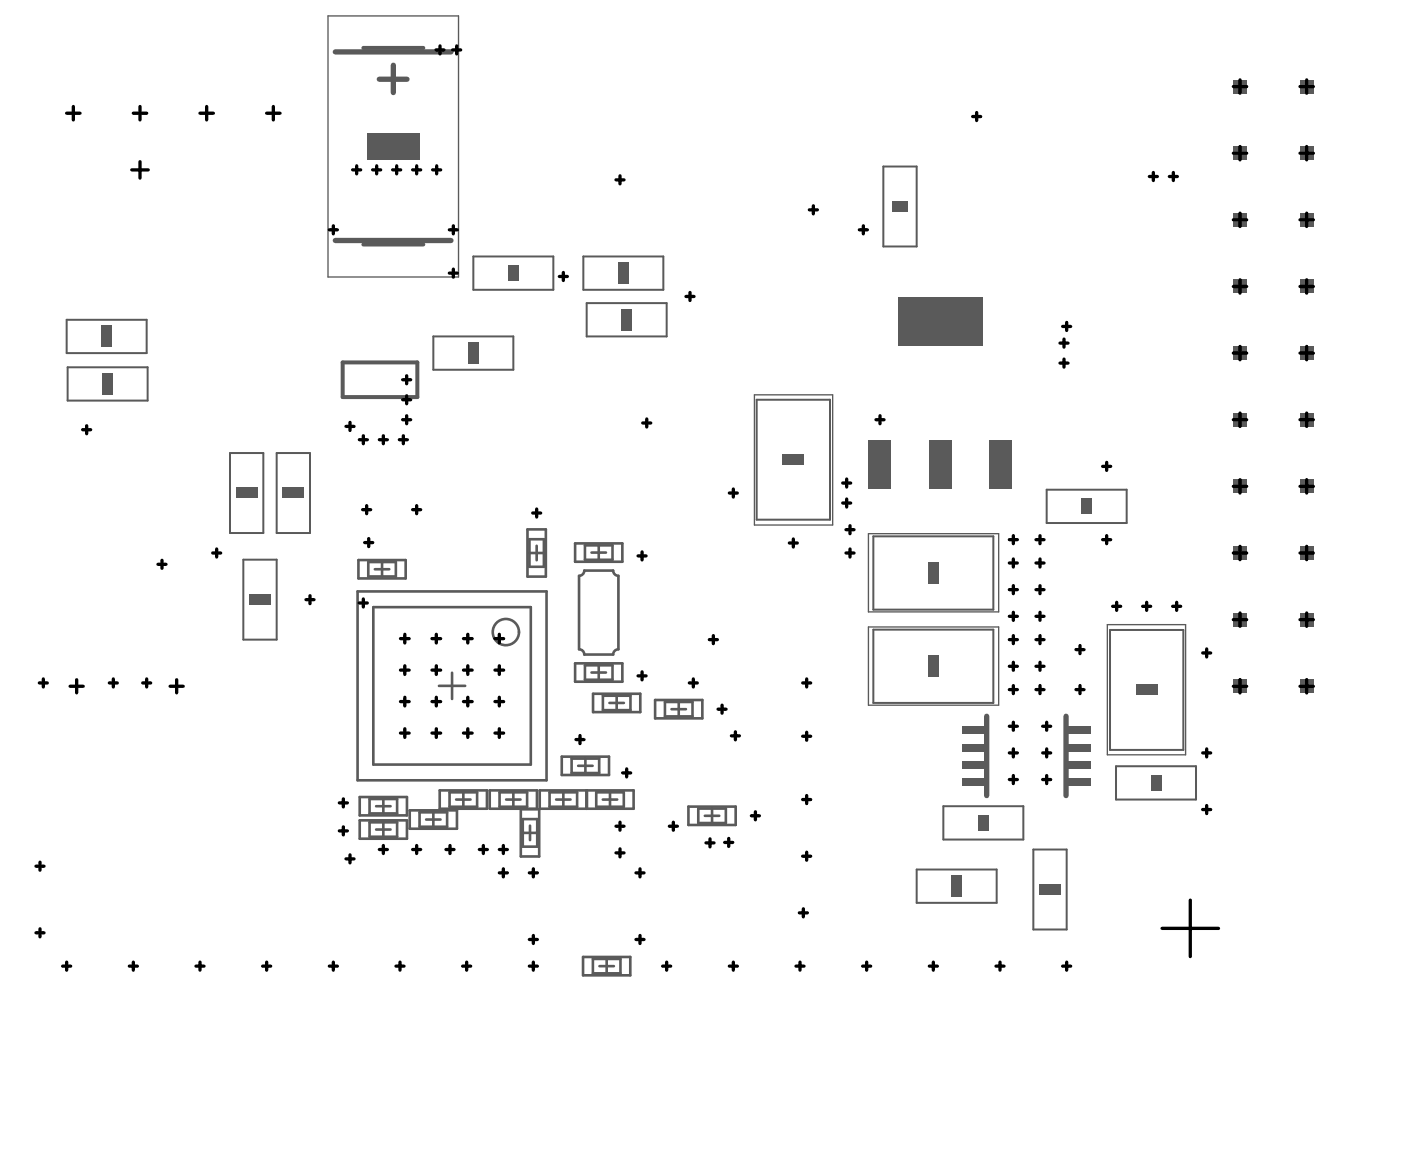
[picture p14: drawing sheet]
<svg xmlns="http://www.w3.org/2000/svg" width="178mm" height="148mm" viewBox="0 0 178 148" stroke-linecap="round" stroke-linejoin="round" font-family="sans-serif">
<path d="M41.6 2h16.6v33.2h-16.6zM95.7 50.1h10v16.6h-10zM110.2 67.8h16.5v9.9h-16.5zM110.2 79.6h16.5v9.9h-16.5zM140.5 79.3h10v16.5h-10z" fill="none" stroke="#5a5a5a" stroke-width=".17"/>
<g fill="none" stroke="#5a5a5a" stroke-width=".25">
<path d="M60.1 32.6h10.1v4.2h-10.1zM74 32.6h10.2v4.2h-10.2zM74.5 38.5h10.1v4.2h-10.1zM112.1 21.1h4.2v10.2h-4.2zM8.5 40.6h10.1v4.2h-10.1zM8.6 46.6h10.1v4.3h-10.1zM29.2 57.5h4.2v10.2h-4.2zM35.1 57.5h4.2v10.2h-4.2zM55 42.7h10.1v4.2h-10.1zM96 50.8h9.3v15.2h-9.3zM30.9 71.1h4.2v10.1h-4.2zM110.8 68.1h15.3v9.3h-15.3z"/>
<path d="M110.8 79.9h15.3v9.3h-15.3zM132.8 62.2h10.2v4.2h-10.2zM140.9 80h9.3v15.2h-9.3zM141.6 97.3h10.2v4.2h-10.2zM116.3 110.4h10.2v4.2h-10.2zM119.7 102.4h10.2v4.2h-10.2zM131.1 107.9h4.3v10.1h-4.3z"/>
</g>
<path d="M46.1 6.1h7.6M46.1 31h7.6M43.5 46h9.5v4.4h-9.5z" fill="none" stroke="#5a5a5a" stroke-width=".51"/>
<path d="M42.6 6.6h14.6M48.1 10.1h3.5M49.9 8.3v3.5M42.6 30.5h14.6M125.2 90.9v10.1M135.3 90.9v10.1" fill="none" stroke="#5a5a5a" stroke-width=".68"/>
<g fill="#5a5a5a">
<path d="M122.1 94.4h2.9v1h-2.9z" fill-rule="evenodd"/>
<path d="M122.1 96.6h2.9v1h-2.9z" fill-rule="evenodd"/>
<path d="M135.5 96.6h3v1h-3z" fill-rule="evenodd"/>
<path d="M135.5 94.4h3v1h-3z" fill-rule="evenodd"/>
<path d="M156.5 86.3h1.7v1.7h-1.7z" fill-rule="evenodd"/>
<path d="M156.5 69.4h1.7v1.7h-1.7z" fill-rule="evenodd"/>
<path d="M156.5 60.9h1.7v1.7h-1.7z" fill-rule="evenodd"/>
<path d="M156.5 52.4h1.7v1.7h-1.7z" fill-rule="evenodd"/>
<path d="M156.5 35.5h1.7v1.7h-1.7z" fill-rule="evenodd"/>
<path d="M156.5 27.1h1.7v1.7h-1.7z" fill-rule="evenodd"/>
<path d="M156.5 18.6h1.7v1.7h-1.7z" fill-rule="evenodd"/>
<path d="M122.1 92.2h2.9v1h-2.9z" fill-rule="evenodd"/>
<path d="M122.1 98.8h2.9v1h-2.9z" fill-rule="evenodd"/>
<path d="M135.5 98.8h3v1h-3z" fill-rule="evenodd"/>
<path d="M135.5 92.2h3v1h-3z" fill-rule="evenodd"/>
<path d="M156.5 77.8h1.7v1.7h-1.7z" fill-rule="evenodd"/>
<path d="M156.5 44h1.7v1.7h-1.7z" fill-rule="evenodd"/>
<path d="M156.5 10.1h1.7v1.7h-1.7z" fill-rule="evenodd"/>
<path d="M165 86.3h1.7v1.7h-1.7z" fill-rule="evenodd"/>
<path d="M165 69.4h1.7v1.7h-1.7z" fill-rule="evenodd"/>
<path d="M165 60.9h1.7v1.7h-1.7z" fill-rule="evenodd"/>
<path d="M165 52.4h1.7v1.7h-1.7z" fill-rule="evenodd"/>
<path d="M165 35.5h1.7v1.7h-1.7z" fill-rule="evenodd"/>
<path d="M165 27.1h1.7v1.7h-1.7z" fill-rule="evenodd"/>
<path d="M165 18.6h1.7v1.7h-1.7z" fill-rule="evenodd"/>
<path d="M110.2 55.9h2.8v6.2h-2.8z" fill-rule="evenodd"/>
<path d="M110.2 55.9h2.8v6.2h-2.8z" fill-rule="evenodd"/>
<path d="M125.6 55.9h2.8v6.2h-2.8z" fill-rule="evenodd"/>
<path d="M117.9 55.9h2.8v6.2h-2.8z" fill-rule="evenodd"/>
<path d="M125.6 55.9h2.8v6.2h-2.8z" fill-rule="evenodd"/>
<path d="M117.9 55.9h2.8v6.2h-2.8z" fill-rule="evenodd"/>
<path d="M165 77.8h1.7v1.7h-1.7z" fill-rule="evenodd"/>
<path d="M165 44h1.7v1.7h-1.7z" fill-rule="evenodd"/>
<path d="M165 10.1h1.7v1.7h-1.7z" fill-rule="evenodd"/>
<path d="M114 37.7h10.6v6.2h-10.6z" fill-rule="evenodd"/>
<path d="M114 37.7h10.6v6.2h-10.6z" fill-rule="evenodd"/>
</g>
<g fill="none" stroke="#5a5a5a" stroke-width=".33">
<path d="M45.4 75.1h24v24h-24zM45.5 71.1h6v2.3h-6zM46.7 71.4h3.5v1.8h-3.5zM47.4 77.1h20v20h-20zM47.6 72.3h1.8M48.5 71.4v1.8M66.9 67.2h2.4v6h-2.4zM67.2 70.2h1.8M67.2 68.5h1.8v3.5h-1.8zM68.1 69.3v1.8M73 69h6v2.3h-6zM74.2 69.2h3.5v1.9h-3.5z"/>
<path d="M75.1 70.2h1.8M76 69.2v1.9M55.7 87.1h3.3M57.4 85.4v3.3M71.3 96.1h6v2.3h-6zM72.5 96.3h3.5v1.8h-3.5zM73 84.2h6v2.4h-6zM73.4 97.2h1.8M74.2 84.5h3.5v1.8h-3.5zM74.3 96.3v1.8M75.1 85.4h1.8M75.3 88.1h6v2.3h-6z"/>
<path d="M76 84.5v1.8M76.5 88.3h3.5v1.9h-3.5zM77.3 89.2h1.9M78.3 88.3v1.9M83.1 88.9h6v2.3h-6zM84.4 89.1h3.5v1.9h-3.5zM85.2 90h1.9M86.1 89.1v1.9M45.7 101.2h5.9v2.3h-5.9zM45.7 104.2h5.9v2.3h-5.9zM46.9 104.4h3.5v1.8h-3.5zM46.9 101.4h3.5v1.9h-3.5z"/>
<path d="M47.7 102.4h1.9M47.7 105.3h1.9M48.6 101.4v1.9M48.6 104.4v1.8M52 102.9h6v2.3h-6zM53.2 103.1h3.5v1.9h-3.5zM54.1 104.1h1.8M55 103.1v1.9M55.8 100.3h6v2.4h-6zM57.1 100.6h3.5v1.8h-3.5zM57.9 101.5h1.8M58.8 100.6v1.8"/>
<path d="M62.1 100.3h6v2.4h-6zM63.4 100.6h3.5v1.8h-3.5zM64.2 101.5h1.9M65.1 100.6v1.8M66.1 102.7h2.3v6h-2.3zM66.3 105.7h1.9M66.3 104h1.9v3.5h-1.9zM67.3 104.8v1.9M68.5 100.3h11.9v2.4h-11.9zM69.7 100.6h3.5v1.8h-3.5zM70.6 101.5h1.8M71.5 100.6v1.8"/>
<path d="M74.4 100.3v2.4M74.5 100.3v2.4M75.7 100.6h3.5v1.8h-3.5zM76.5 101.5h1.8M77.4 100.6v1.8M87.4 102.4h6v2.3h-6zM88.6 102.7h3.5v1.8h-3.5zM89.5 103.6h1.8M90.4 102.7v1.8M74 121.5h6v2.3h-6zM75.2 121.7h3.5v1.9h-3.5zM76.1 122.7h1.8"/>
<path d="M77 121.7v1.9"/>
<circle cx="64.2" cy="80.3" r="1.67"/>
</g>
<g fill="#5a5a5a">
<path d="M13 47.4h1.3v2.7h-1.3z" fill-rule="evenodd"/>
<path d="M12.9 41.4h1.3v2.6h-1.3z" fill-rule="evenodd"/>
<path d="M31.6 75.5h2.7v1.3h-2.7z" fill-rule="evenodd"/>
<path d="M78.9 39.2h1.3v2.7h-1.3z" fill-rule="evenodd"/>
<path d="M113.2 25.5h2v1.4h-2z" fill-rule="evenodd"/>
<path d="M124.1 103.5h1.4v2h-1.4z" fill-rule="evenodd"/>
<path d="M59.4 43.5h1.3v2.7h-1.3z" fill-rule="evenodd"/>
<path d="M99.3 57.7h2.7v1.3h-2.7z" fill-rule="evenodd"/>
<path d="M117.8 83.2h1.3v2.7h-1.3z" fill-rule="evenodd"/>
<path d="M117.8 71.4h1.3v2.7h-1.3z" fill-rule="evenodd"/>
<path d="M120.7 111.2h1.4v2.7h-1.4z" fill-rule="evenodd"/>
<path d="M137.2 63.3h1.4v2h-1.4z" fill-rule="evenodd"/>
<path d="M30 61.9h2.6v1.4h-2.6z" fill-rule="evenodd"/>
<path d="M35.9 61.9h2.7v1.4h-2.7z" fill-rule="evenodd"/>
<path d="M78.4 33.3h1.4v2.7h-1.4z" fill-rule="evenodd"/>
<path d="M64.5 33.7h1.3v2h-1.3z" fill-rule="evenodd"/>
<path d="M144.2 86.9h2.7v1.4h-2.7z" fill-rule="evenodd"/>
<path d="M46.5 16.9h6.7v3.4h-6.7z" fill-rule="evenodd"/>
<path d="M131.9 112.3h2.7v1.3h-2.7z" fill-rule="evenodd"/>
<path d="M146 98.4h1.4v2h-1.4z" fill-rule="evenodd"/>
</g>
<path d="M73.5 73.1a.67 .67 0 0 0 .7-.7h3.6a.67 .67 0 0 0 .7 .7v9.3a.67 .67 0 0 0-.7 .7h-3.6a.67 .67 0 0 0-.7-.7z" fill="none" stroke="#5a5a5a" stroke-width=".33"/>
<g fill="none" stroke="#000" stroke-width=".42">
<path d="M8.5 14.4h1.7M9.3 13.5v1.7M16.9 14.4h1.7M17.8 13.5v1.7M25.4 14.4h1.7M26.2 13.5v1.7M33.8 14.4h1.7M34.7 13.5v1.7M55.3 6.3h1M55.8 5.8v1M57.4 6.3h1.1M58 5.8v1"/>
<path d="M123.4 14.8h1.1M123.9 14.3v1M156.5 11h1.7M156.5 19.5h1.7M157.4 10.1v1.7M157.4 18.6v1.7M165 11h1.7M165 19.5h1.7M165.8 10.1v1.7M165.8 18.6v1.7M16.7 21.6h2.1M17.8 20.5v2.1"/>
<path d="M41.8 29.2h1M42.3 28.7v1M44.8 21.6h1M45.3 21.1v1M47.3 21.6h1M47.8 21.1v1M49.8 21.6h1M50.3 21.1v1M52.4 21.6h1M52.9 21.1v1M54.9 21.6h1M55.4 21.1v1"/>
<path d="M57 29.2h1M57 34.7h1M57.5 28.7v1M57.5 34.2v1M71 35.1h1M71.5 34.6v1M78.2 22.8h1M78.7 22.3v1M87.1 37.6h1M87.6 37.1v1M102.7 26.6h1M103.2 26.1v1"/>
<path d="M109.1 29.2h1M109.6 28.7v1M145.9 22.4h1M146.4 21.9v1M148.4 22.4h1M148.9 21.9v1M156.5 27.9h1.7M156.5 36.4h1.7M157.4 27.1v1.7M157.4 35.5v1.7M165 27.9h1.7M165 36.4h1.7"/>
<path d="M165.8 27.1v1.7M165.8 35.5v1.7M10.5 54.6h1M11 54.1v1M43.9 54.1h1M44.4 53.6v1M45.6 55.8h1M46.1 55.3v1M48.1 55.8h1.1M48.6 55.3v1M50.7 55.8h1M51.1 53.3h1"/>
<path d="M51.1 50.8h1M51.1 48.2h1M51.2 55.3v1M51.6 47.7v1M51.6 50.2v1.1M51.6 52.8v1M81.6 53.7h1M82.1 53.2v1M111.2 53.3h1M111.7 52.8v1M134.5 43.6h1M134.5 46.1h1"/>
<path d="M134.9 41.4h1M135 43.1v1M135 45.6v1M135.4 40.9v1.1M139.9 59.2h1.1M140.4 58.7v1M156.5 53.3h1.7M156.5 44.8h1.7M157.4 44v1.7M157.4 52.4v1.7M165 53.3h1.7M165 44.8h1.7"/>
<path d="M165.8 44v1.7M165.8 52.4v1.7M20.1 71.6h1M20.6 71.1v1.1M27 70.2h1M27.5 69.7v1M38.8 76.1h1M39.3 75.6v1M45.6 76.6h1M46 64.7h1M46.1 76v1.1M46.3 68.9h1"/>
<path d="M46.5 64.2v1M46.8 68.4v1M52.4 64.7h1M52.9 64.2v1M67.6 65.1h1M68.1 64.6v1M81 70.6h1M81.5 70.1v1M92.6 62.6h1M93.1 62.1v1M100.2 68.9h1M100.7 68.4v1.1"/>
<path d="M106.9 61.3h1.1M106.9 63.9h1.1M107.4 70.2h1M107.4 67.3h1M107.5 60.8v1M107.5 63.4v1M107.9 66.7v1.1M107.9 69.7v1M128.1 74.9h1M128.1 71.5h1M128.1 68.5h1M128.1 78.2h1"/>
<path d="M128.6 68v1M128.6 71v1M128.6 74.4v1M128.6 77.7v1.1M131.5 74.9h1M131.5 71.5h1M131.5 68.5h1M131.5 78.2h1M132 68v1M132 71v1M132 74.4v1M132 77.7v1.1"/>
<path d="M139.9 68.5h1.1M140.4 68v1M141.2 77h1M141.7 76.5v1M145 77h1M145.5 76.5v1M148.8 77h1M149.3 76.5v1M156.5 70.2h1.7M156.5 61.8h1.7M156.5 78.7h1.7M157.4 60.9v1.7"/>
<path d="M157.4 69.4v1.7M157.4 77.8v1.7M165 70.2h1.7M165 61.8h1.7M165 78.7h1.7M165.8 60.9v1.7M165.8 69.4v1.7M165.8 77.8v1.7M5 86.7h1M5.5 86.2v1M8.9 87.1h1.7M9.7 86.3v1.7"/>
<path d="M13.9 86.7h1M14.4 86.2v1M18.1 86.7h1M18.6 86.2v1M21.6 87.1h1.7M22.4 86.3v1.7M50.8 93.1h1.1M50.8 89.1h1.1M50.8 85.1h1.1M50.8 81.1h1.1M51.4 80.5v1.1M51.4 84.5v1.1"/>
<path d="M51.4 88.5v1.1M51.4 92.5v1.1M54.8 93.1h1.1M54.8 89.1h1.1M54.8 85.1h1.1M54.8 81.1h1.1M55.4 80.5v1.1M55.4 84.5v1.1M55.4 88.5v1.1M55.4 92.5v1.1M58.8 93.1h1.1M58.8 89.1h1.1"/>
<path d="M58.8 85.1h1.1M58.8 81.1h1.1M59.4 80.5v1.1M59.4 84.5v1.1M59.4 88.5v1.1M59.4 92.5v1.1M62.8 93.1h1.1M62.8 89.1h1.1M62.8 85.1h1.1M62.8 81.1h1.1M63.4 80.5v1.1M63.4 84.5v1.1"/>
<path d="M63.4 88.5v1.1M63.4 92.5v1.1M73.1 93.9h1M73.6 93.4v1M79 98.1h1M79.5 97.6v1M81 85.8h1M81.5 85.3v1M87.5 86.7h1M88 86.2v1M90 81.2h1M90.5 80.7v1"/>
<path d="M91.1 90h1M91.6 89.5v1M92.8 93.4h1M93.3 92.9v1M101.9 86.7h1M101.9 93.5h1M102.4 86.2v1M102.4 93v1M128.1 84.6h1M128.1 99h1M128.1 95.6h1M128.1 92.2h1"/>
<path d="M128.1 87.6h1M128.1 81.2h1M128.6 80.7v1M128.6 84.1v1M128.6 87v1.1M128.6 91.7v1M128.6 95.1v1M128.6 98.5v1M131.5 84.6h1M131.5 87.6h1M131.5 81.2h1M132 80.7v1"/>
<path d="M132 84.1v1M132 87v1.1M132.3 99h1M132.3 95.6h1M132.3 92.2h1M132.8 91.7v1M132.8 95.1v1M132.8 98.5v1M136.6 82.5h1M136.6 87.6h1M137.1 82v1M137.1 87v1.1"/>
<path d="M152.6 95.6h1M152.6 82.9h1M153.1 82.4v1M153.1 95.1v1M156.5 87.1h1.7M157.4 86.3v1.7M165 87.1h1.7M165.8 86.3v1.7M4.6 118.4h1M4.6 110h1M5.1 109.5v1M5.1 117.9v1"/>
<path d="M43.1 101.9h1M43.1 105.5h1M43.6 101.4v1M43.6 105v1M43.9 109h1M44.4 108.5v1.1M48.1 107.9h1.1M48.6 107.4v1M52.4 107.9h1M52.9 107.4v1M56.6 107.9h1M57.1 107.4v1"/>
<path d="M60.8 107.9h1M61.3 107.4v1M63.4 107.9h1M63.4 110.8h1M63.9 107.4v1M63.9 110.3v1M67.2 119.3h1M67.2 110.8h1M67.7 110.3v1M67.7 118.8v1M78.2 104.9h1M78.2 108.3h1"/>
<path d="M78.7 104.4v1M78.7 107.8v1M80.7 119.3h1M80.7 110.8h1M81.2 110.3v1M81.2 118.8v1M84.9 104.9h1.1M85.5 104.4v1M89.6 107h1M90.1 106.5v1M92 107h1M92.5 106.5v1"/>
<path d="M95.4 103.6h1M95.9 103.1v1M101.4 115.9h1.1M101.9 101.5h1M101.9 108.7h1M102 115.4v1M102.4 101v1M102.4 108.2v1M147.5 117.9h7.1M151.1 114.3v7.1M152.6 102.8h1M153.1 102.3v1"/>
<path d="M8 122.7h1M8.5 122.2v1M16.4 122.7h1M16.9 122.2v1M24.9 122.7h1M25.4 122.2v1M33.3 122.7h1.1M33.8 122.2v1M41.8 122.7h1M42.3 122.2v1M50.3 122.7h1M50.8 122.2v1"/>
<path d="M58.7 122.7h1M59.2 122.2v1M67.2 122.7h1M67.7 122.2v1M84.1 122.7h1M84.6 122.2v1M92.6 122.7h1M93.1 122.2v1M101 122.7h1M101.5 122.2v1M109.5 122.7h1M110 122.2v1"/>
<path d="M117.9 122.7h1.1M118.4 122.2v1M126.4 122.7h1M126.9 122.2v1M134.9 122.7h1M135.4 122.2v1"/>
</g>
</svg>
